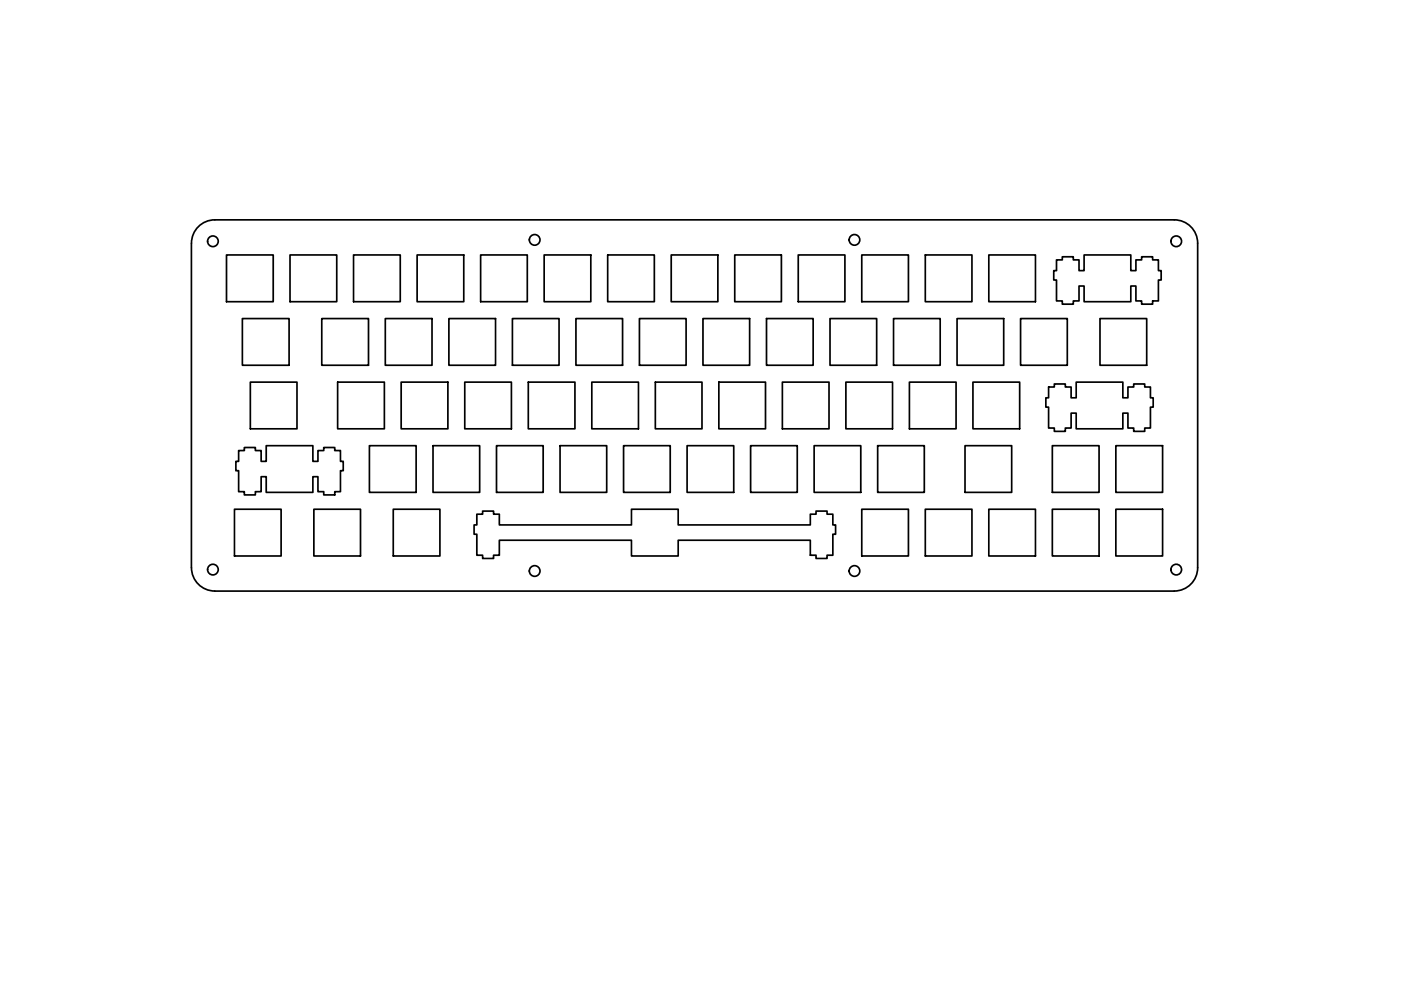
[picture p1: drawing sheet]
<svg xmlns="http://www.w3.org/2000/svg" width="420mm" height="297mm" viewBox="0 0 420 297" stroke-linecap="round" stroke-linejoin="round" font-family="sans-serif">
<!-- layer: Visible -->
<g fill="none" stroke="#000" stroke-width=".51">
<path d="M59.1 68.3a7 7 0 0 1 5.3-2.4h287.8a7 7 0 0 1 7 7v97.3a7 7 0 0 1-7 7h-287.8a7 7 0 0 1-7-7v-97.3a7 7 0 0 1 1.7-4.6zM67.9 76.4h14v14h-14zM87 76.4h14v14h-14zM106 76.4h14v14h-14zM125.1 76.4h14v14h-14zM144.1 76.4h14v14h-14zM163.2 76.4h14v14h-14zM182.2 76.4h14v14h-14zM201.3 76.4h14v14h-14zM220.3 76.4h14v14h-14zM239.4 76.4h14v14h-14zM258.4 76.4h14v14h-14z"/>
<path d="M277.5 76.4h14v14h-14zM296.5 76.4h14v14h-14zM316.8 77.9h1.8v-.9h3.3v.9h1.7v3.2h1.5v-4.7h14v4.7h1.6v-3.2h1.7v-.9h3.3v.9h1.7v3.2h.8v2.8h-.8v6.3h-1.7v1h-3.3v-1h-1.7v-4.5h-1.6v4.7h-14v-4.7h-1.5v4.5h-1.7v1h-3.3v-1h-1.8v-6.3h-.8v-2.8h.8zM72.7 95.5h14v14h-14zM96.5 95.5h14v14h-14zM115.5 95.5h14.1v14h-14.1zM134.6 95.5h14v14h-14zM153.7 95.5h14v14h-14zM172.7 95.5h14v14h-14zM191.8 95.5h14v14h-14zM210.8 95.5h14v14h-14zM229.9 95.5h14v14h-14z"/>
<path d="M248.9 95.5h14v14h-14zM268 95.5h14v14h-14zM287 95.5h14v14h-14zM306.1 95.5h14v14h-14zM329.9 95.5h14v14h-14zM75.1 114.5h14v14h-14zM101.3 114.5h14v14h-14zM120.3 114.5h14v14h-14zM139.4 114.5h14v14h-14zM158.4 114.5h14v14h-14zM177.5 114.5h14v14h-14zM196.5 114.5h14v14h-14z"/>
<path d="M215.6 114.5h14v14h-14zM234.6 114.5h14v14h-14zM253.7 114.5h14v14h-14zM272.7 114.5h14v14h-14zM291.8 114.5h14v14h-14zM314.5 116h1.7v-.9h3.3v.9h1.7v3.2h1.5v-4.7h14v4.7h1.6v-3.2h1.7v-.9h3.3v.9h1.7v3.2h.8v2.8h-.8v6.3h-1.7v1h-3.3v-1h-1.7v-4.5h-1.6v4.7h-14v-4.7h-1.5v4.5h-1.7v1h-3.3v-1h-1.7v-6.3h-.9v-2.8h.9zM71.6 135.1h1.7v-1h3.3v1h1.7v3.2h1.5v-4.7h14v4.7h1.6v-3.2h1.7v-1h3.3v1h1.7v3.2h.8v2.8h-.8v6.3h-1.7v.9h-3.3v-.9h-1.7v-4.5h-1.6v4.7h-14v-4.7h-1.5v4.5h-1.7v.9h-3.3v-.9h-1.7v-6.3h-.9v-2.8h.9zM110.8 133.6h14v14h-14zM129.9 133.6h13.9v14h-13.9zM148.9 133.6h14v14h-14zM168 133.6h13.9v14h-13.9zM187 133.6h14v14h-14z"/>
<path d="M206.1 133.6h13.9v14h-13.9zM225.1 133.6h14v14h-14zM244.2 133.6h13.9v14h-13.9zM263.2 133.6h14v14h-14zM289.4 133.6h14v14h-14zM315.6 133.6h14v14h-14zM334.6 133.6h14.1v14h-14.1zM70.3 152.6h14v14.1h-14zM94.1 152.6h14v14.1h-14zM117.9 152.6h14v14.1h-14zM143 154.1h1.7v-.9h3.3v.9h1.8v3.2h39.6v-4.7h14v4.7h39.6v-3.2h1.7v-.9h3.3v.9h1.8v3.2h.8v2.8h-.8v6.3h-1.8v1h-3.3v-1h-1.7v-4.5h-39.6v4.8h-14v-4.8h-39.6v4.5h-1.8v1h-3.3v-1h-1.7v-6.3h-.8v-2.8h.8zM258.4 152.6h14v14.1h-14z"/>
<path d="M277.5 152.6h14v14.1h-14zM296.5 152.6h14v14.1h-14zM315.6 152.6h14v14.1h-14zM334.6 152.6h14.1v14.1h-14.1z"/>
<circle cx="63.8" cy="72.3" r="1.6"/>
<circle cx="160.3" cy="71.9" r="1.6"/>
<circle cx="256.3" cy="71.9" r="1.6"/>
<circle cx="352.8" cy="72.3" r="1.6"/>
<circle cx="63.8" cy="170.7" r="1.6"/>
<circle cx="160.3" cy="171.2" r="1.6"/>
<circle cx="256.3" cy="171.2" r="1.6"/>
<circle cx="352.8" cy="170.7" r="1.6"/>
</g>
</svg>
